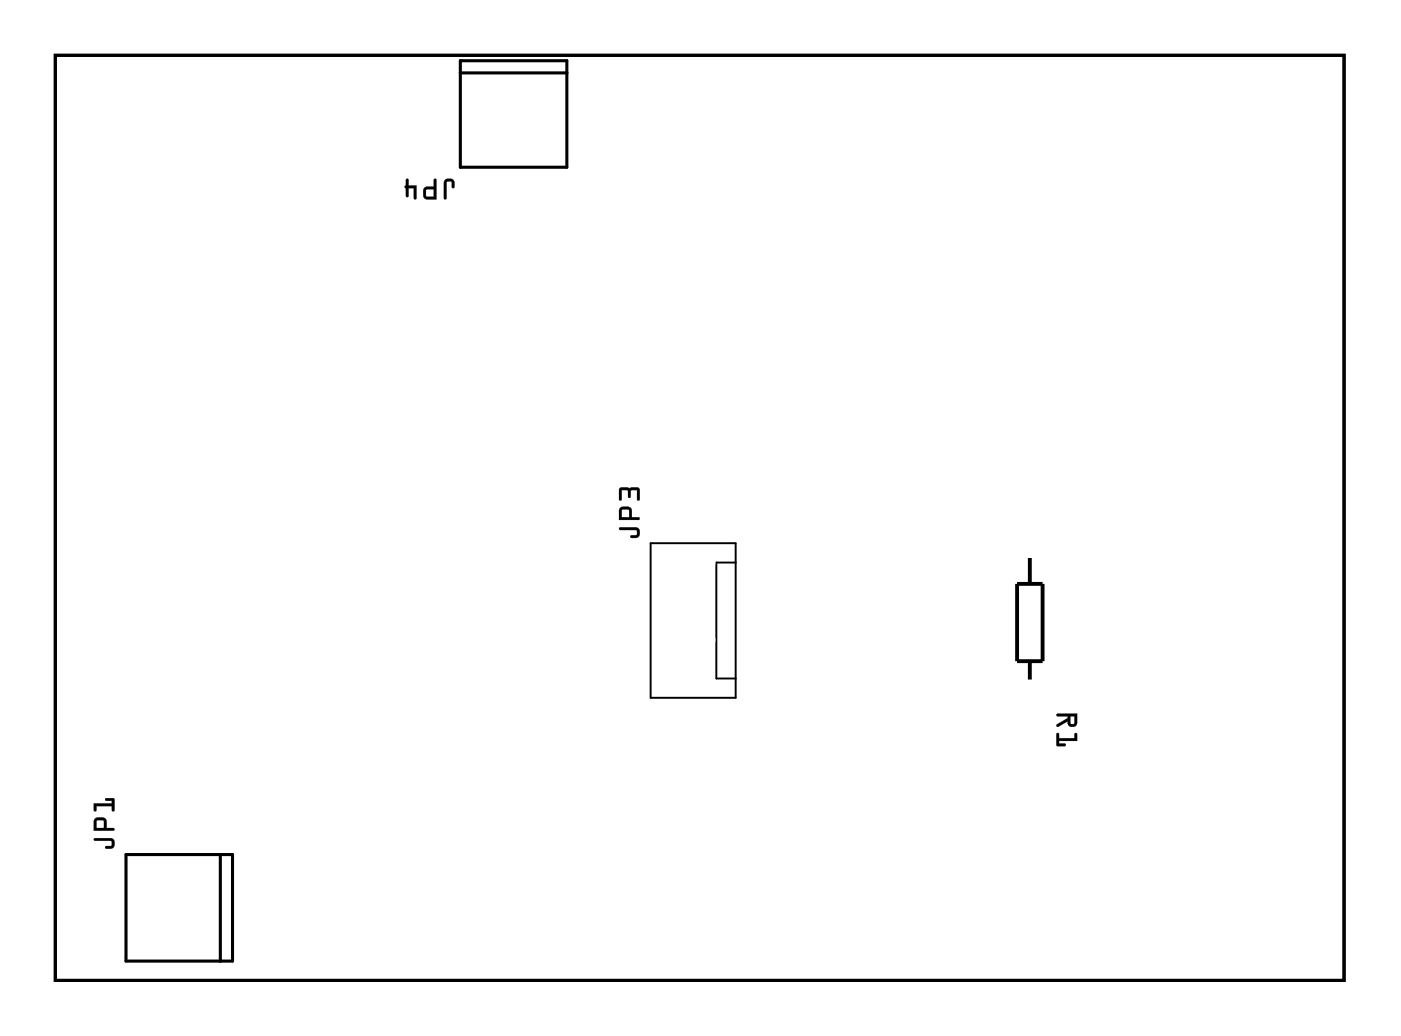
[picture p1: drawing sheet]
<svg xmlns="http://www.w3.org/2000/svg" width="92mm" height="68mm" viewBox="0 0 92 68" stroke-linecap="round" stroke-linejoin="round" font-family="sans-serif">
<path d="M3.6 3.6h84.7v60.8h-84.7zM30.3 4h7v7h-7zM30.3 4.8h7M8.3 56.2h7v7h-7zM14.5 56.2v7" fill="none" stroke="#000" stroke-width=".2"/>
<g fill="#000">
<path d="M29.3 11.8h.4l.2 .2v.3l-.1 .1-.1-.1v-.4l-.3 .1-.1 1v.1l-.1-.1v-1zM27.9 12.3h.6v-.5h.2v1.3l-.8-.1-.1-.2zM28 12.5v.4h.5v-.5zM26.7 11.8h.1l.1 .4h.5l-.1 .9-.1-.1v-.6h-.3l-.1 .5h-.1v-.5l-.1-.1 .1-.1z"/>
<path d="M29.2 11.8l.2-.1 .4 .1 .1 .5a.1 .1 0 0 1-.1 .1 .1 .1 0 0 1-.1-.1v-.3h-.3v1a.1 .1 0 0 1-.1 .1 .1 .1 0 0 1-.1-.1v-1zM29.3 11.8l-.1 .2v1l.1 .1v-.1v-1l.4-.1 .1 .5 .1-.1v-.3l-.2-.2zM27.9 12.3h.6v-.5a.1 .1 0 0 1 .1-.1 .1 .1 0 0 1 .1 .1v1.3h-.6l-.2-.1-.1-.2zM27.9 12.3l-.1 .2 .1 .5 .8 .1v-1.3h-.2v.5zM28 12.5v.4h.5v-.5zM28 12.5l.5-.1v.5h-.5zM26.7 11.8h.2v.4h.5v.8a.1 .1 0 0 1-.1 .1 .1 .1 0 0 1-.1-.1v-.6h-.3v.5a.1 .1 0 0 1-.1 .1 .1 .1 0 0 1-.1-.1v-.5a.09 .09 0 0 1-.1-.1 .09 .09 0 0 1 .1-.1zM26.7 11.8v.4l-.1 .1 .1 .1v.5h.1v-.5h.4v.6l.1 .1 .1-.9h-.6v-.4z"/>
<path d="M3.6 3.6v60.8h84.7v-60.8zM3.6 3.6h84.7v60.8h-84.7z"/>
<path d="M40.7 34.7h1.1a.36 .36 0 0 1 .3 .3 .36 .36 0 0 1-.3 .4l-.3-.1h-.1l.1-.1h.3v-.4h-1zM40.8 33.4l.1-.1h.5l.1 .2v.5h.5v.1l-1.3 .1zM40.9 33.5v.5h.4v-.5zM40.7 32.1l1.2-.1 .1 .2v.6h-.1v-.6h-.4l-.1 .5h-.1l-.1-.5h-.3v.6l-.2 .1z"/>
<path d="M40.7 34.7l1.1-.1a.37 .37 0 0 1 .3 .4 .37 .37 0 0 1-.3 .4h-.3a.1 .1 0 0 1-.1-.1 .1 .1 0 0 1 .1-.1l.3-.1v-.2l-1-.1zM40.7 34.7l.1 .1h1v.4l-.4 .1h.1h.3a.35 .35 0 0 0 .2-.3 .35 .35 0 0 0-.2-.3zM40.8 33.4l.1-.1h.5l.1 .2v.5h.5a.1 .1 0 0 1 .1 .1 .1 .1 0 0 1-.1 .1h-1.3v-.6zM40.8 33.4l-.1 .8 1.3-.1v-.1h-.5v-.5l-.1-.2zM40.9 33.5v.5h.4v-.5zM40.9 33.5h.4l.1 .5h-.6zM40.7 32.1l1.2-.1 .2 .2v.6a.1 .1 0 0 1-.1 .1 .1 .1 0 0 1-.1-.1v-.6h-.4v.4a.1 .1 0 0 1-.1 .1 .1 .1 0 0 1-.1-.1l-.1-.4h-.3v.6a.1 .1 0 0 1-.1 .1 .1 .1 0 0 1-.1-.1zM40.7 32.1v.8l.1-.1v-.6h.5v.5h.1l.1-.5h.4v.6h.1v-.6l-.1-.1z"/>
<path d="M6.2 55.1h1.1a.36 .36 0 0 1 .2 .3 .36 .36 0 0 1-.2 .4h-.3l-.1-.1 .1-.1h.3v-.3h-1zM6.2 53.8l.2-.1h.4l.2 .2v.5h.5v.1l-1.3 .1zM6.4 53.9l-.1 .5h.5v-.5zM6.2 52.8h1.2v-.2h-.4l-.1-.1h.6v.8h-.1v-.3h-1.1v.3h-.1z"/>
<path d="M6.2 55.1h1.1a.37 .37 0 0 1 .2 .3 .37 .37 0 0 1-.2 .4h-.3a.1 .1 0 0 1-.1-.1 .1 .1 0 0 1 .1-.1h.3v-.3h-1zM6.2 55.1l.1 .1 1 .1v.3l-.4 .1 .1 .1h.3a.35 .35 0 0 0 .2-.4 .35 .35 0 0 0-.2-.3zM6.2 53.8l.2-.1h.4l.2 .2v.5h.4a.1 .1 0 0 1 .1 .1 .1 .1 0 0 1-.1 .1h-1.2v-.6zM6.2 53.8v.8l1.3-.1v-.1h-.5v-.5l-.2-.1zM6.4 53.9l-.1 .5h.5v-.5zM6.4 53.9h.4v.5h-.5zM6.2 52.8h1.2v-.2h-.4a.1 .1 0 0 1-.1-.1 .1 .1 0 0 1 .1-.1l.5 .1v.7a.1 .1 0 0 1-.1 .1 .1 .1 0 0 1-.1-.1l.1-.2h-1.1l.1 .2a.1 .1 0 0 1-.1 .1 .1 .1 0 0 1-.1-.1zM6.2 52.8v.5h.1v-.3h1.1v.3h.1v-.8h-.6l.1 .1h.4v.2z"/>
<path d="M69.5 46.9h1.3v.6a.31 .31 0 0 1-.4 .3 .31 .31 0 0 1-.2-.4l-.7 .4-.1-.2 .8-.4v-.1h-.7zM70.3 47.1v.4l.3 .1v-.5zM69.5 48.2h.1v.3h1v-.3h.1l.1 .5h-1.2v.2h.4v.1h-.5z"/>
<path d="M69.4 46.9h1.4v.6a.32 .32 0 0 1-.4 .3 .32 .32 0 0 1-.2-.4l-.6 .4a.11 .11 0 0 1-.2-.1 .1 .1 0 0 1 .1-.1l.7-.4v-.1h-.7zM69.5 46.9v.2h.7v.1l-.7 .4v.2l.7-.4a.31 .31 0 0 0 .2 .4 .31 .31 0 0 0 .4-.3v-.6zM70.3 47.1l.1 .4 .2 .1v-.5zM70.3 47.1h.3v.5l-.3-.1zM69.4 48.2h.2v.3h1v-.2a.1 .1 0 0 1 .1-.1 .1 .1 0 0 1 .1 .1v.4h-1.2v.2h.4a.1 .1 0 0 1 .1 .1 .1 .1 0 0 1-.1 0h-.6zM69.5 48.2v.8h.5v-.1h-.4v-.2h1.2l-.1-.5h-.1v.3h-1v-.3z"/>
</g>
<path d="M66.8 38.4h1.7v5.1h-1.7zM67.7 36.5v1.9M67.7 43.5v1.3" fill="none" stroke="#000" stroke-width=".25"/>
<path d="M42.8 35.7h5.5v10.2h-5.5zM48.3 37h-1.2v7.6h1.2" fill="none" stroke="#000" stroke-width=".13"/>
<circle cx="60.9" cy="25.9" r=".45" fill="#fff"/>
<circle cx="60.9" cy="25.9" r=".45" fill="none" stroke="#fff" stroke-width=".58"/>
<circle cx="83.7" cy="20.8" r=".45" fill="#fff"/>
<circle cx="83.7" cy="20.8" r=".45" fill="none" stroke="#fff" stroke-width=".58"/>
<circle cx="83.7" cy="23.4" r=".45" fill="#fff"/>
<circle cx="83.7" cy="23.4" r=".45" fill="none" stroke="#fff" stroke-width=".58"/>
<circle cx="83.7" cy="25.9" r=".45" fill="#fff"/>
<circle cx="83.7" cy="25.9" r=".45" fill="none" stroke="#fff" stroke-width=".58"/>
<circle cx="83.7" cy="28.4" r=".45" fill="#fff"/>
<circle cx="83.7" cy="28.4" r=".45" fill="none" stroke="#fff" stroke-width=".58"/>
<circle cx="83.7" cy="31" r=".45" fill="#fff"/>
<circle cx="83.7" cy="31" r=".45" fill="none" stroke="#fff" stroke-width=".58"/>
<circle cx="60.9" cy="23.4" r=".45" fill="#fff"/>
<circle cx="60.9" cy="23.4" r=".45" fill="none" stroke="#fff" stroke-width=".58"/>
<circle cx="60.9" cy="20.8" r=".45" fill="#fff"/>
<circle cx="60.9" cy="20.8" r=".45" fill="none" stroke="#fff" stroke-width=".58"/>
<circle cx="60.9" cy="28.4" r=".45" fill="#fff"/>
<circle cx="60.9" cy="28.4" r=".45" fill="none" stroke="#fff" stroke-width=".58"/>
<circle cx="83.7" cy="33.5" r=".45" fill="#fff"/>
<circle cx="83.7" cy="33.5" r=".45" fill="none" stroke="#fff" stroke-width=".58"/>
<circle cx="83.7" cy="36.1" r=".45" fill="#fff"/>
<circle cx="83.7" cy="36.1" r=".45" fill="none" stroke="#fff" stroke-width=".58"/>
<circle cx="83.7" cy="38.6" r=".45" fill="#fff"/>
<circle cx="83.7" cy="38.6" r=".45" fill="none" stroke="#fff" stroke-width=".58"/>
<circle cx="83.7" cy="41.1" r=".45" fill="#fff"/>
<circle cx="83.7" cy="41.1" r=".45" fill="none" stroke="#fff" stroke-width=".58"/>
<circle cx="83.7" cy="43.7" r=".45" fill="#fff"/>
<circle cx="83.7" cy="43.7" r=".45" fill="none" stroke="#fff" stroke-width=".58"/>
<circle cx="83.7" cy="46.2" r=".45" fill="#fff"/>
<circle cx="83.7" cy="46.2" r=".45" fill="none" stroke="#fff" stroke-width=".58"/>
<circle cx="83.7" cy="48.7" r=".45" fill="#fff"/>
<circle cx="83.7" cy="48.7" r=".45" fill="none" stroke="#fff" stroke-width=".58"/>
<circle cx="83.7" cy="51.3" r=".45" fill="#fff"/>
<circle cx="83.7" cy="51.3" r=".45" fill="none" stroke="#fff" stroke-width=".58"/>
<circle cx="83.7" cy="53.8" r=".45" fill="#fff"/>
<circle cx="83.7" cy="53.8" r=".45" fill="none" stroke="#fff" stroke-width=".58"/>
<circle cx="83.7" cy="56.3" r=".45" fill="#fff"/>
<circle cx="83.7" cy="56.3" r=".45" fill="none" stroke="#fff" stroke-width=".58"/>
<circle cx="60.9" cy="38.6" r=".45" fill="#fff"/>
<circle cx="60.9" cy="38.6" r=".45" fill="none" stroke="#fff" stroke-width=".58"/>
<circle cx="60.9" cy="41.1" r=".45" fill="#fff"/>
<circle cx="60.9" cy="41.1" r=".45" fill="none" stroke="#fff" stroke-width=".58"/>
<circle cx="60.9" cy="43.7" r=".45" fill="#fff"/>
<circle cx="60.9" cy="43.7" r=".45" fill="none" stroke="#fff" stroke-width=".58"/>
<circle cx="60.9" cy="46.2" r=".45" fill="#fff"/>
<circle cx="60.9" cy="46.2" r=".45" fill="none" stroke="#fff" stroke-width=".58"/>
<circle cx="60.9" cy="48.7" r=".45" fill="#fff"/>
<circle cx="60.9" cy="48.7" r=".45" fill="none" stroke="#fff" stroke-width=".58"/>
<circle cx="60.9" cy="51.3" r=".45" fill="#fff"/>
<circle cx="60.9" cy="51.3" r=".45" fill="none" stroke="#fff" stroke-width=".58"/>
<circle cx="60.9" cy="53.8" r=".45" fill="#fff"/>
<circle cx="60.9" cy="53.8" r=".45" fill="none" stroke="#fff" stroke-width=".58"/>
<circle cx="60.9" cy="56.3" r=".45" fill="#fff"/>
<circle cx="60.9" cy="56.3" r=".45" fill="none" stroke="#fff" stroke-width=".58"/>
<circle cx="60.9" cy="31" r=".45" fill="#fff"/>
<circle cx="60.9" cy="31" r=".45" fill="none" stroke="#fff" stroke-width=".58"/>
<circle cx="60.9" cy="33.5" r=".45" fill="#fff"/>
<circle cx="60.9" cy="33.5" r=".45" fill="none" stroke="#fff" stroke-width=".58"/>
<circle cx="60.9" cy="36.1" r=".45" fill="#fff"/>
<circle cx="60.9" cy="36.1" r=".45" fill="none" stroke="#fff" stroke-width=".58"/>
<path d="M6.9 11.8h1.5v1.5h-1.5z" fill="#fff"/>
<path d="M6.9 11.8h1.5v1.5h-1.5z" fill="none" stroke="#fff" stroke-width=".76" stroke-linecap="butt"/>
<circle cx="7.7" cy="32.6" r=".74" fill="#fff"/>
<circle cx="7.7" cy="32.6" r=".74" fill="none" stroke="#fff" stroke-width=".76" stroke-linecap="butt"/>
<circle cx="7.7" cy="12.6" r=".74" fill="#fff"/>
<circle cx="7.7" cy="12.6" r=".74" fill="none" stroke="#fff" stroke-width=".76" stroke-linecap="butt"/>
<circle cx="52.7" cy="32.6" r=".74" fill="#fff"/>
<circle cx="52.7" cy="32.6" r=".74" fill="none" stroke="#fff" stroke-width=".76" stroke-linecap="butt"/>
<circle cx="52.7" cy="12.6" r=".74" fill="#fff"/>
<circle cx="52.7" cy="12.6" r=".74" fill="none" stroke="#fff" stroke-width=".76" stroke-linecap="butt"/>
<path d="M6.9 31.9h1.5v1.4h-1.5z" fill="#fff"/>
<path d="M6.9 31.9h1.5v1.4h-1.5z" fill="none" stroke="#fff" stroke-width=".76" stroke-linecap="butt"/>
<path d="M51.9 31.9h1.5v1.4h-1.5z" fill="#fff"/>
<path d="M51.9 31.9h1.5v1.4h-1.5z" fill="none" stroke="#fff" stroke-width=".76" stroke-linecap="butt"/>
<path d="M51.9 11.9h1.5v1.4h-1.5z" fill="#fff"/>
<path d="M51.9 11.9h1.5v1.4h-1.5z" fill="none" stroke="#fff" stroke-width=".76" stroke-linecap="butt"/>
<circle cx="8.6" cy="52.1" r=".74" fill="#fff"/>
<circle cx="8.6" cy="52.1" r=".74" fill="none" stroke="#fff" stroke-width=".76" stroke-linecap="butt"/>
<circle cx="8.6" cy="38" r=".74" fill="#fff"/>
<circle cx="8.6" cy="38" r=".74" fill="none" stroke="#fff" stroke-width=".76" stroke-linecap="butt"/>
<circle cx="31.7" cy="52.1" r=".74" fill="#fff"/>
<circle cx="31.7" cy="52.1" r=".74" fill="none" stroke="#fff" stroke-width=".76" stroke-linecap="butt"/>
<circle cx="31.7" cy="49.5" r=".74" fill="#fff"/>
<circle cx="31.7" cy="49.5" r=".74" fill="none" stroke="#fff" stroke-width=".76" stroke-linecap="butt"/>
<circle cx="31.7" cy="40.6" r=".74" fill="#fff"/>
<circle cx="31.7" cy="40.6" r=".74" fill="none" stroke="#fff" stroke-width=".76" stroke-linecap="butt"/>
<circle cx="31.7" cy="38" r=".74" fill="#fff"/>
<circle cx="31.7" cy="38" r=".74" fill="none" stroke="#fff" stroke-width=".76" stroke-linecap="butt"/>
<circle cx="82.7" cy="7.6" r=".74" fill="#fff"/>
<circle cx="82.7" cy="7.6" r=".74" fill="none" stroke="#fff" stroke-width=".76" stroke-linecap="butt"/>
<circle cx="80.2" cy="7.6" r=".74" fill="#fff"/>
<circle cx="80.2" cy="7.6" r=".74" fill="none" stroke="#fff" stroke-width=".76" stroke-linecap="butt"/>
<circle cx="77.6" cy="7.6" r=".74" fill="#fff"/>
<circle cx="77.6" cy="7.6" r=".74" fill="none" stroke="#fff" stroke-width=".76" stroke-linecap="butt"/>
<circle cx="75.1" cy="7.6" r=".74" fill="#fff"/>
<circle cx="75.1" cy="7.6" r=".74" fill="none" stroke="#fff" stroke-width=".76" stroke-linecap="butt"/>
<circle cx="82.7" cy="7.6" r=".74" fill="#fff"/>
<circle cx="82.7" cy="7.6" r=".74" fill="none" stroke="#fff" stroke-width=".76" stroke-linecap="butt"/>
<circle cx="80.2" cy="7.6" r=".74" fill="#fff"/>
<circle cx="80.2" cy="7.6" r=".74" fill="none" stroke="#fff" stroke-width=".76" stroke-linecap="butt"/>
<circle cx="77.6" cy="7.6" r=".74" fill="#fff"/>
<circle cx="77.6" cy="7.6" r=".74" fill="none" stroke="#fff" stroke-width=".76" stroke-linecap="butt"/>
<circle cx="75.1" cy="7.6" r=".74" fill="#fff"/>
<circle cx="75.1" cy="7.6" r=".74" fill="none" stroke="#fff" stroke-width=".76" stroke-linecap="butt"/>
<circle cx="64.7" cy="7.6" r=".74" fill="#fff"/>
<circle cx="64.7" cy="7.6" r=".74" fill="none" stroke="#fff" stroke-width=".76" stroke-linecap="butt"/>
<circle cx="67.2" cy="7.6" r=".74" fill="#fff"/>
<circle cx="67.2" cy="7.6" r=".74" fill="none" stroke="#fff" stroke-width=".76" stroke-linecap="butt"/>
<circle cx="69.8" cy="7.6" r=".74" fill="#fff"/>
<circle cx="69.8" cy="7.6" r=".74" fill="none" stroke="#fff" stroke-width=".76" stroke-linecap="butt"/>
<circle cx="72.3" cy="7.6" r=".74" fill="#fff"/>
<circle cx="72.3" cy="7.6" r=".74" fill="none" stroke="#fff" stroke-width=".76" stroke-linecap="butt"/>
<circle cx="11.7" cy="61.6" r=".81" fill="#fff"/>
<circle cx="11.7" cy="61.6" r=".81" fill="none" stroke="#fff" stroke-width=".67" stroke-linecap="butt"/>
<path d="M10.7 60.6h2v2h-2zM11.1 61.6a.6 .6 0 0 0 1.2 0 .6 .6 0 0 0-1.2 0z" fill="#fff"/>
<g fill="none" stroke="#fff" stroke-width=".25">
<path d="M10.7 60.6h2v2h-2z"/>
<circle cx="11.7" cy="61.6" r=".6"/>
</g>
<circle cx="11.7" cy="57.7" r=".81" fill="#fff"/>
<circle cx="11.7" cy="57.7" r=".81" fill="none" stroke="#fff" stroke-width=".67" stroke-linecap="butt"/>
<circle cx="11.7" cy="61.6" r=".81" fill="#fff"/>
<circle cx="11.7" cy="61.6" r=".81" fill="none" stroke="#fff" stroke-width=".67" stroke-linecap="butt"/>
<path d="M10.7 60.6h2v2h-2zM11.1 61.6a.6 .6 0 0 0 1.2 0 .6 .6 0 0 0-1.2 0z" fill="#fff"/>
<g fill="none" stroke="#fff" stroke-width=".25">
<path d="M10.7 60.6h2v2h-2z"/>
<circle cx="11.7" cy="61.6" r=".6"/>
</g>
<circle cx="11.7" cy="57.7" r=".81" fill="#fff"/>
<circle cx="11.7" cy="57.7" r=".81" fill="none" stroke="#fff" stroke-width=".67" stroke-linecap="butt"/>
<circle cx="11.7" cy="61.6" r=".81" fill="#fff"/>
<circle cx="11.7" cy="61.6" r=".81" fill="none" stroke="#fff" stroke-width=".67" stroke-linecap="butt"/>
<path d="M10.7 60.6h2v2h-2zM11.1 61.6a.6 .6 0 0 0 1.2 0 .6 .6 0 0 0-1.2 0z" fill="#fff"/>
<g fill="none" stroke="#fff" stroke-width=".25">
<path d="M10.7 60.6h2v2h-2z"/>
<circle cx="11.7" cy="61.6" r=".6"/>
</g>
<circle cx="11.7" cy="57.7" r=".81" fill="#fff"/>
<circle cx="11.7" cy="57.7" r=".81" fill="none" stroke="#fff" stroke-width=".67" stroke-linecap="butt"/>
<circle cx="35.7" cy="7.6" r=".81" fill="#fff"/>
<circle cx="35.7" cy="7.6" r=".81" fill="none" stroke="#fff" stroke-width=".67" stroke-linecap="butt"/>
<path d="M34.7 6.6h2v2h-2zM35.1 7.6a.6 .6 0 0 0 1.2 0 .6 .6 0 0 0-1.2 0z" fill="#fff"/>
<g fill="none" stroke="#fff" stroke-width=".25">
<path d="M34.7 6.6h2v2h-2z"/>
<circle cx="35.7" cy="7.6" r=".6"/>
</g>
<circle cx="31.8" cy="7.6" r=".81" fill="#fff"/>
<circle cx="31.8" cy="7.6" r=".81" fill="none" stroke="#fff" stroke-width=".67" stroke-linecap="butt"/>
<circle cx="35.7" cy="7.6" r=".81" fill="#fff"/>
<circle cx="35.7" cy="7.6" r=".81" fill="none" stroke="#fff" stroke-width=".67" stroke-linecap="butt"/>
<path d="M34.7 6.6h2v2h-2zM35.1 7.6a.6 .6 0 0 0 1.2 0 .6 .6 0 0 0-1.2 0z" fill="#fff"/>
<g fill="none" stroke="#fff" stroke-width=".25">
<path d="M34.7 6.6h2v2h-2z"/>
<circle cx="35.7" cy="7.6" r=".6"/>
</g>
<circle cx="31.8" cy="7.6" r=".81" fill="#fff"/>
<circle cx="31.8" cy="7.6" r=".81" fill="none" stroke="#fff" stroke-width=".67" stroke-linecap="butt"/>
<circle cx="35.7" cy="7.6" r=".81" fill="#fff"/>
<circle cx="35.7" cy="7.6" r=".81" fill="none" stroke="#fff" stroke-width=".67" stroke-linecap="butt"/>
<path d="M34.7 6.6h2v2h-2zM35.1 7.6a.6 .6 0 0 0 1.2 0 .6 .6 0 0 0-1.2 0z" fill="#fff"/>
<g fill="none" stroke="#fff" stroke-width=".25">
<path d="M34.7 6.6h2v2h-2z"/>
<circle cx="35.7" cy="7.6" r=".6"/>
</g>
<circle cx="31.8" cy="7.6" r=".81" fill="#fff"/>
<circle cx="31.8" cy="7.6" r=".81" fill="none" stroke="#fff" stroke-width=".67" stroke-linecap="butt"/>
<circle cx="67.7" cy="35.6" r=".7" fill="#fff"/>
<circle cx="67.7" cy="35.6" r=".7" fill="none" stroke="#fff" stroke-width=".76" stroke-linecap="butt"/>
<circle cx="67.7" cy="45.8" r=".7" fill="#fff"/>
<circle cx="67.7" cy="45.8" r=".7" fill="none" stroke="#fff" stroke-width=".76" stroke-linecap="butt"/>
<circle cx="67.7" cy="35.6" r=".7" fill="#fff"/>
<circle cx="67.7" cy="35.6" r=".7" fill="none" stroke="#fff" stroke-width=".76" stroke-linecap="butt"/>
<circle cx="67.7" cy="45.8" r=".7" fill="#fff"/>
<circle cx="67.7" cy="45.8" r=".7" fill="none" stroke="#fff" stroke-width=".76" stroke-linecap="butt"/>
<circle cx="45.7" cy="44.6" r=".72" fill="#fff"/>
<circle cx="45.7" cy="44.6" r=".72" fill="none" stroke="#fff" stroke-width=".69" stroke-linecap="butt"/>
<path d="M44.7 43.7h1.9v1.8h-1.9zM45.2 44.6a.51 .51 0 0 0 1 0 .51 .51 0 0 0-1 0z" fill="#fff"/>
<g fill="none" stroke="#fff" stroke-width=".25">
<path d="M44.7 43.7h1.9v1.8h-1.9z"/>
<circle cx="45.7" cy="44.6" r=".51"/>
</g>
<circle cx="45.9" cy="42.1" r=".72" fill="#fff"/>
<circle cx="45.9" cy="42.1" r=".72" fill="none" stroke="#fff" stroke-width=".69" stroke-linecap="butt"/>
<circle cx="45.7" cy="39.5" r=".72" fill="#fff"/>
<circle cx="45.7" cy="39.5" r=".72" fill="none" stroke="#fff" stroke-width=".69" stroke-linecap="butt"/>
<circle cx="45.9" cy="37" r=".72" fill="#fff"/>
<circle cx="45.9" cy="37" r=".72" fill="none" stroke="#fff" stroke-width=".69" stroke-linecap="butt"/>
<circle cx="45.7" cy="44.6" r=".72" fill="#fff"/>
<circle cx="45.7" cy="44.6" r=".72" fill="none" stroke="#fff" stroke-width=".69" stroke-linecap="butt"/>
<path d="M44.7 43.7h1.9v1.8h-1.9zM45.2 44.6a.51 .51 0 0 0 1 0 .51 .51 0 0 0-1 0z" fill="#fff"/>
<g fill="none" stroke="#fff" stroke-width=".25">
<path d="M44.7 43.7h1.9v1.8h-1.9z"/>
<circle cx="45.7" cy="44.6" r=".51"/>
</g>
<circle cx="45.9" cy="42.1" r=".72" fill="#fff"/>
<circle cx="45.9" cy="42.1" r=".72" fill="none" stroke="#fff" stroke-width=".69" stroke-linecap="butt"/>
<circle cx="45.7" cy="39.5" r=".72" fill="#fff"/>
<circle cx="45.7" cy="39.5" r=".72" fill="none" stroke="#fff" stroke-width=".69" stroke-linecap="butt"/>
<circle cx="45.9" cy="37" r=".72" fill="#fff"/>
<circle cx="45.9" cy="37" r=".72" fill="none" stroke="#fff" stroke-width=".69" stroke-linecap="butt"/>
<circle cx="45.7" cy="44.6" r=".72" fill="#fff"/>
<circle cx="45.7" cy="44.6" r=".72" fill="none" stroke="#fff" stroke-width=".69" stroke-linecap="butt"/>
<path d="M44.7 43.7h1.9v1.8h-1.9zM45.2 44.6a.51 .51 0 0 0 1 0 .51 .51 0 0 0-1 0z" fill="#fff"/>
<g fill="none" stroke="#fff" stroke-width=".25">
<path d="M44.7 43.7h1.9v1.8h-1.9z"/>
<circle cx="45.7" cy="44.6" r=".51"/>
</g>
<circle cx="45.9" cy="42.1" r=".72" fill="#fff"/>
<circle cx="45.9" cy="42.1" r=".72" fill="none" stroke="#fff" stroke-width=".69" stroke-linecap="butt"/>
<circle cx="45.7" cy="39.5" r=".72" fill="#fff"/>
<circle cx="45.7" cy="39.5" r=".72" fill="none" stroke="#fff" stroke-width=".69" stroke-linecap="butt"/>
<circle cx="45.9" cy="37" r=".72" fill="#fff"/>
<circle cx="45.9" cy="37" r=".72" fill="none" stroke="#fff" stroke-width=".69" stroke-linecap="butt"/>
<path d="M46.8 49.7h1.8v1.8h-1.8z" fill="#fff"/>
<path d="M46.8 49.7h1.8v1.8h-1.8z" fill="none" stroke="#fff" stroke-width=".76" stroke-linecap="butt"/>
<circle cx="47.7" cy="50.6" r=".91" fill="#fff"/>
<circle cx="47.7" cy="50.6" r=".91" fill="none" stroke="#fff" stroke-width=".76" stroke-linecap="butt"/>
<circle cx="47.7" cy="58.2" r=".91" fill="#fff"/>
<circle cx="47.7" cy="58.2" r=".91" fill="none" stroke="#fff" stroke-width=".76" stroke-linecap="butt"/>
</svg>
